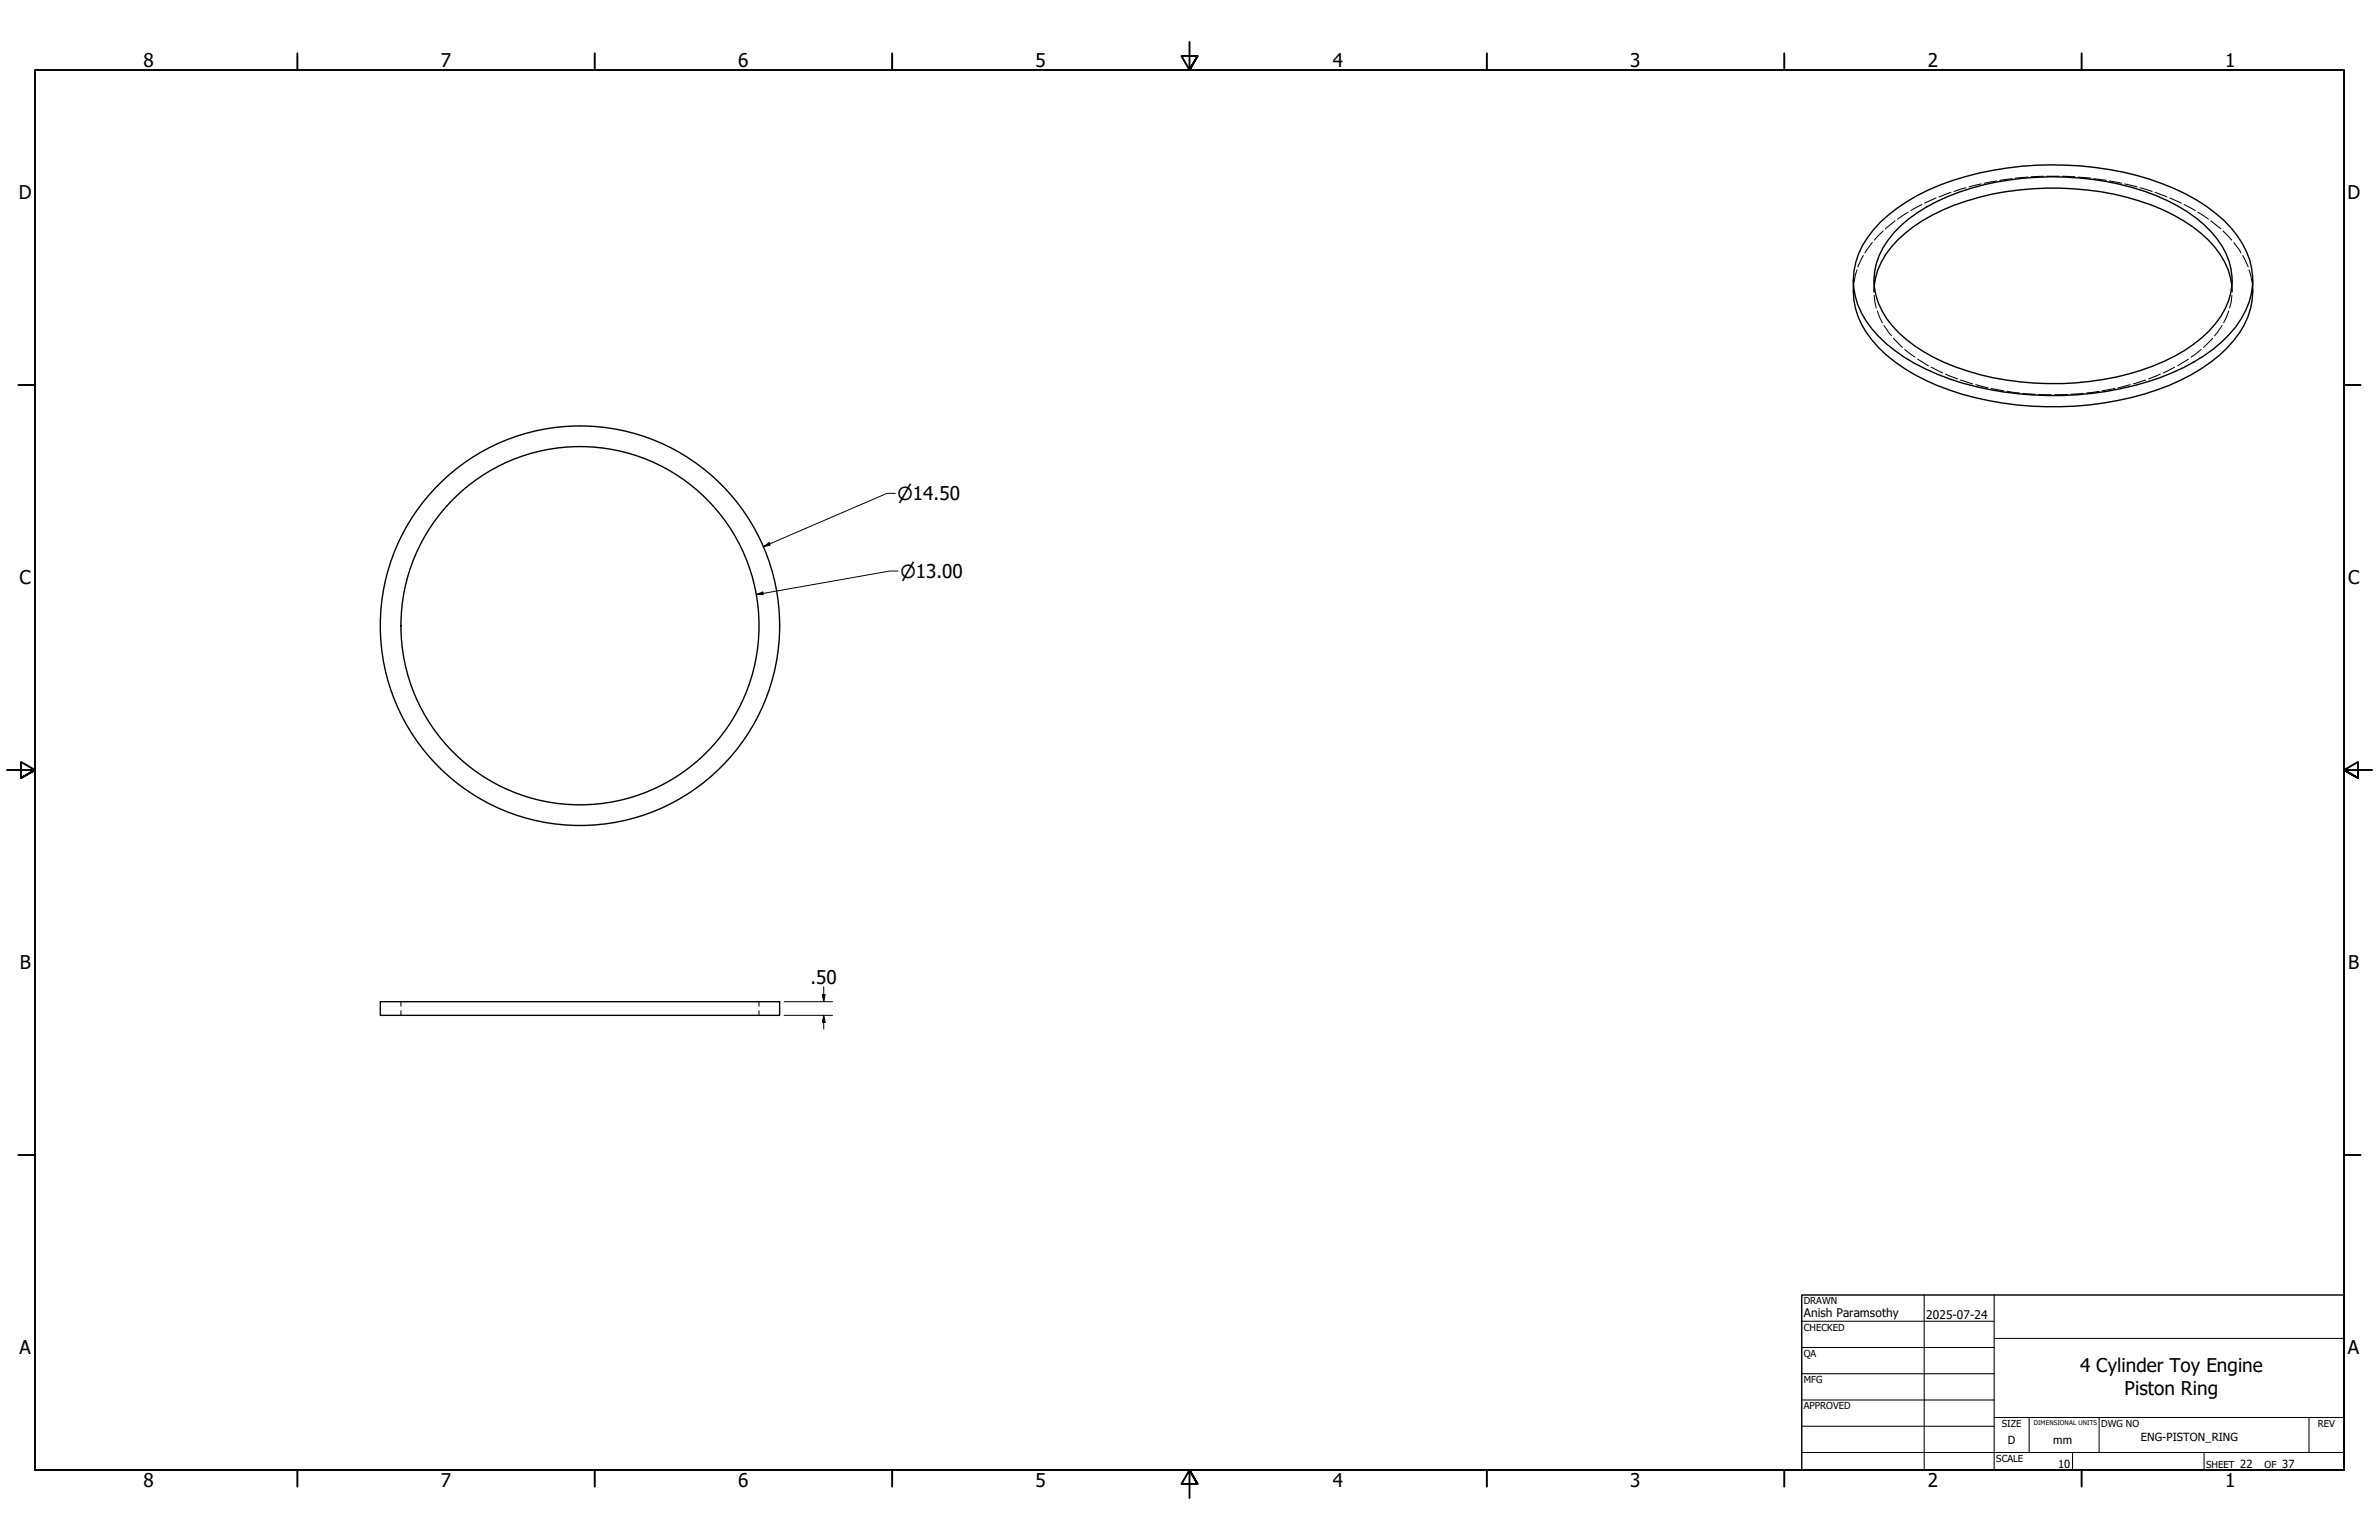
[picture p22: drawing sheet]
<svg xmlns="http://www.w3.org/2000/svg" width="864mm" height="559mm" viewBox="0 0 864 559" stroke-linecap="round" stroke-linejoin="round" font-family="sans-serif">
<defs><g id="words">
<g font-size="6.9">
<text x="52.1" y="24.4">8</text>
<text x="160" y="24.4">7</text>
<text x="268" y="24.4">6</text>
<text x="375.9" y="24.4">5</text>
<text x="483.9" y="24.4">4</text>
<text x="591.8" y="24.4">3</text>
<text x="699.8" y="24.4">2</text>
<text x="807.7" y="24.4">1</text>
<text x="6.9" y="72.3">D</text>
<text x="852.1" y="72.3">D</text>
<text x="7.1" y="212">C</text>
<text x="852.4" y="212">C</text>
<text x="7.2" y="351.7">B</text>
<text x="852.4" y="351.7">B</text>
<text x="294.2" y="357.1">.50</text>
<text x="7.1" y="491.4">A</text>
<text x="852.3" y="491.4">A</text>
<text x="755.1" y="497.8">4 Cylinder Toy Engine</text>
<text x="771.3" y="506">Piston Ring</text>
<text x="52.1" y="539.4">8</text>
<text x="160" y="539.4">7</text>
<text x="268" y="539.4">6</text>
<text x="375.9" y="539.4">5</text>
<text x="483.9" y="539.4">4</text>
<text x="591.8" y="539.4">3</text>
<text x="699.8" y="539.4">2</text>
<text x="807.7" y="539.4">1</text>
</g>
<g font-size="6.5">
<text x="325.8" y="181.4">⌀14.50</text>
<text x="326.8" y="209.6">⌀13.00</text>
</g>
<g font-size="4.3">
<text x="654.8" y="477.8">Anish Paramsothy</text>
<text x="699.3" y="478.6">2025-07-24</text>
</g>
<g font-size="4.1">
<text x="728.9" y="524.1">D</text>
<text x="745.4" y="524.1">mm</text>
<text x="777.1" y="522.9">ENG-PISTON_RING</text>
<text x="747.1" y="532.6">10</text>
<text x="813.2" y="532.6">22</text>
<text x="828.5" y="532.6">37</text>
</g>
<g font-size="3.5">
<text x="654.8" y="473.2">DRAWN</text>
<text x="654.8" y="482.8">CHECKED</text>
<text x="654.8" y="492.3">QA</text>
<text x="654.8" y="501.8">MFG</text>
<text x="654.8" y="511.4">APPROVED</text>
<text x="726.7" y="517.7">SIZE</text>
<text x="762.8" y="517.7">DWG NO</text>
<text x="841.4" y="517.7">REV</text>
<text x="724.7" y="530.4">SCALE</text>
<text x="800.9" y="532.6">SHEET</text>
<text x="822.1" y="532.6">OF</text>
</g>
<text font-size="2.3" x="738.3" y="516.9">DIMENSIONAL UNITS</text>
</g></defs>
<!-- layer: Hidden (ANSI) -->
<g fill="none" stroke="#000" stroke-width=".38">
<path d="M692.7 77l-3.9 2.5M697.7 74.2l-4 2.2M702.8 71.8l-4.1 1.9M708.2 69.8l-4.3 1.6M713.7 68.1l-4.4 1.4M719.2 66.7l-4.4 1.1M724.8 65.7l-4.5 .8M730.4 64.8l-4.5 .7M736.2 64.3l-4.6 .3M741.8 63.9l-4.5 .2M742.9 63.9h4.6M748.7 63.9l4.5 .2"/>
<path d="M754.4 64.3l4.6 .3M760.1 64.8l4.5 .7M765.7 65.7l4.5 .8M771.3 66.7l4.5 1.1M776.9 68.1l4.3 1.4M782.3 69.8l4.3 1.6M787.7 71.8l4.1 1.9M792.9 74.2l4 2.2M797.9 77l3.8 2.5M674.1 97.9l-1.1 4.5M676.4 92.7l-2 4.1M679.6 88l-2.6 3.8"/>
<path d="M683.6 83.8l-3.2 3.3M687.9 80.1l-3.5 3M802.6 80.1l3.5 3M807 83.8l3.1 3.3M810.9 88l2.6 3.8M814.1 92.7l2 4.1M816.4 97.9l1.1 4.5M672.9 103.5l-.1 2.3M680.3 101.7v1.4M680.3 104.4v1.4M680.3 107.2l.8 4.6M680.3 103.7v2.3"/>
<path d="M681.5 112.8l1.8 4.3M683.9 118.1l2.7 3.8M806.6 118.1l-2.7 3.8M809.1 112.8l-1.9 4.3M810.2 107.2l-.8 4.6M810.2 103.7l.1 2.3M810.3 101.7v1.4M810.3 104.4v1.4M817.6 103.5l.2 2.3M687.3 122.7l3.3 3.3M691.5 126.8l3.6 2.8M696.1 130.3l3.9 2.4"/>
<path d="M701 133.2l4.2 2.1M706.3 135.8l4.3 1.7M711.6 137.9l4.5 1.4M717.2 139.6l4.5 1.1M773.3 139.6l-4.4 1.1M778.8 137.9l-4.4 1.4M784.2 135.8l-4.2 1.7M789.4 133.2l-4.1 2.1M794.4 130.3l-3.9 2.4M799 126.8l-3.6 2.8M803.2 122.7l-3.3 3.3M722.8 141l4.6 .8"/>
<path d="M728.5 142l4.6 .6M734.3 142.7l4.6 .4M740 143.2l4.7 .1M750.5 143.2l-4.6 .1M756.2 142.7l-4.6 .4M762 142l-4.6 .6M767.7 141l-4.6 .8M145.5 363.5v1.6M145.5 366.8v1.6M275.5 363.5v1.6M275.5 366.8v1.6"/>
</g>
<!-- layer: Visible (ANSI) -->
<g fill="none" stroke="#000" stroke-width=".51">
<path d="M682.6 80.6a70.2 70.2 0 0 1 30.9-16.5 119.7 119.7 0 0 1 71.6 2.6 58 58 0 0 1 27 18.8 26.1 26.1 0 0 1-.5 33.1 60.8 60.8 0 0 1-27.6 18.5 118.7 118.7 0 0 1-80.8-1.3 56 56 0 0 1-25.8-19.3 26.3 26.3 0 0 1 2.7-33.1zM689.9 82a67.8 67.8 0 0 1 30.2-14.9 108 108 0 0 1 62.5 3.8 49.1 49.1 0 0 1 24 18.3 23.4 23.4 0 0 1-2.4 28.3 56.5 56.5 0 0 1-27 16.9 106.3 106.3 0 0 1-71.3-2.8 50.4 50.4 0 0 1-21.1-16 23.3 23.3 0 0 1 .6-28.4l2.1-2.7zM672.8 101.7a29.7 29.7 0 0 0 9.3 24.5 69.7 69.7 0 0 0 30 16.8 119.8 119.8 0 0 0 75.4-3.2 56.4 56.4 0 0 0 25.5-19.1 28.5 28.5 0 0 0 4.8-19M680.3 103.7a28.8 28.8 0 0 1 11.3-19.1 71.7 71.7 0 0 1 31.3-14.1 106.7 106.7 0 0 1 62.3 5.6 45.6 45.6 0 0 1 22.4 19l1.3 2.8 1.3 5.8M138 363.5h145v4.9h-145z"/>
<circle cx="210.5" cy="227" r="72.5"/>
<circle cx="210.5" cy="227" r="65"/>
</g>
<!-- layer: Border (ANSI) -->
<g fill="none" stroke="#000" stroke-width=".7">
<path d="M107.9 19.4v6M215.9 19.4v6M323.8 19.4v6M431.8 15.2v10.2l-2.9-5.1h5.8l-2.9 5.1 2.9-5.1M539.8 19.4v6M647.7 19.4v6M755.6 19.4v6M6.7 139.7h6M850.9 139.7h6M2.5 279.4h10.2l-5.1-2.9v5.8l5.1-2.9-5.1 2.9M861.1 279.4h-10.2l5.1-2.9v5.8l-5.1-2.9 5.1 2.9M6.7 419.1h6"/>
<path d="M850.9 419.1h6M12.7 533.4v-508h838.2v508h-838.2h838.2M107.9 533.4v6M215.9 533.4v6M323.8 533.4v6M434.7 538.5l-2.9-5.1 2.9 5.1h-5.8l2.9-5.1v10.2M539.8 533.4v6M647.7 533.4v6M755.6 533.4v6"/>
</g>
<!-- layer: Title (ANSI) -->
<g fill="none" stroke="#000" stroke-width=".38">
<path d="M654 479.4h69.9M698.5 469.9v63.5M723.9 469.9v63.5M654 488.9h69.9M654 498.5h69.9M723.9 485.6h127M654 508h69.9M654 517.5h69.9M723.9 514.3h127M736.6 514.3v12.7M762 514.3v12.7M838.2 514.3v12.7"/>
<path d="M654 527h196.9M752.3 527v6.4M800.1 527v6.4"/>
</g>
<path d="M654 469.9h196.9v63.5h-196.9z" fill="none" stroke="#000" stroke-width=".51"/>
<!-- layer: Dimension (ANSI) -->
<path d="M325 179h-3l-44.9 19.4M277.1 198.4l2.1-1.5 .4 .9zM274.5 215.7l2.4-.9 .2 1zM326 207.2h-3l-48.5 8.5M299 358.1v5.4M284.6 363.5h17.6M284.6 368.4h17.6M298.5 360.9h1l-.5 2.6zM299 368.4l.5 2.6h-1zM299 368.4v5" fill="none" stroke="#000" stroke-width=".36"/>
<path d="M277.1 198.4l2.1-1.5 .4 .9zM274.5 215.7l2.4-.9 .2 1zM298.5 360.9h1l-.5 2.6zM299 368.4l.5 2.6h-1z" fill="#000"/>
<use href="#words"/>
</svg>
